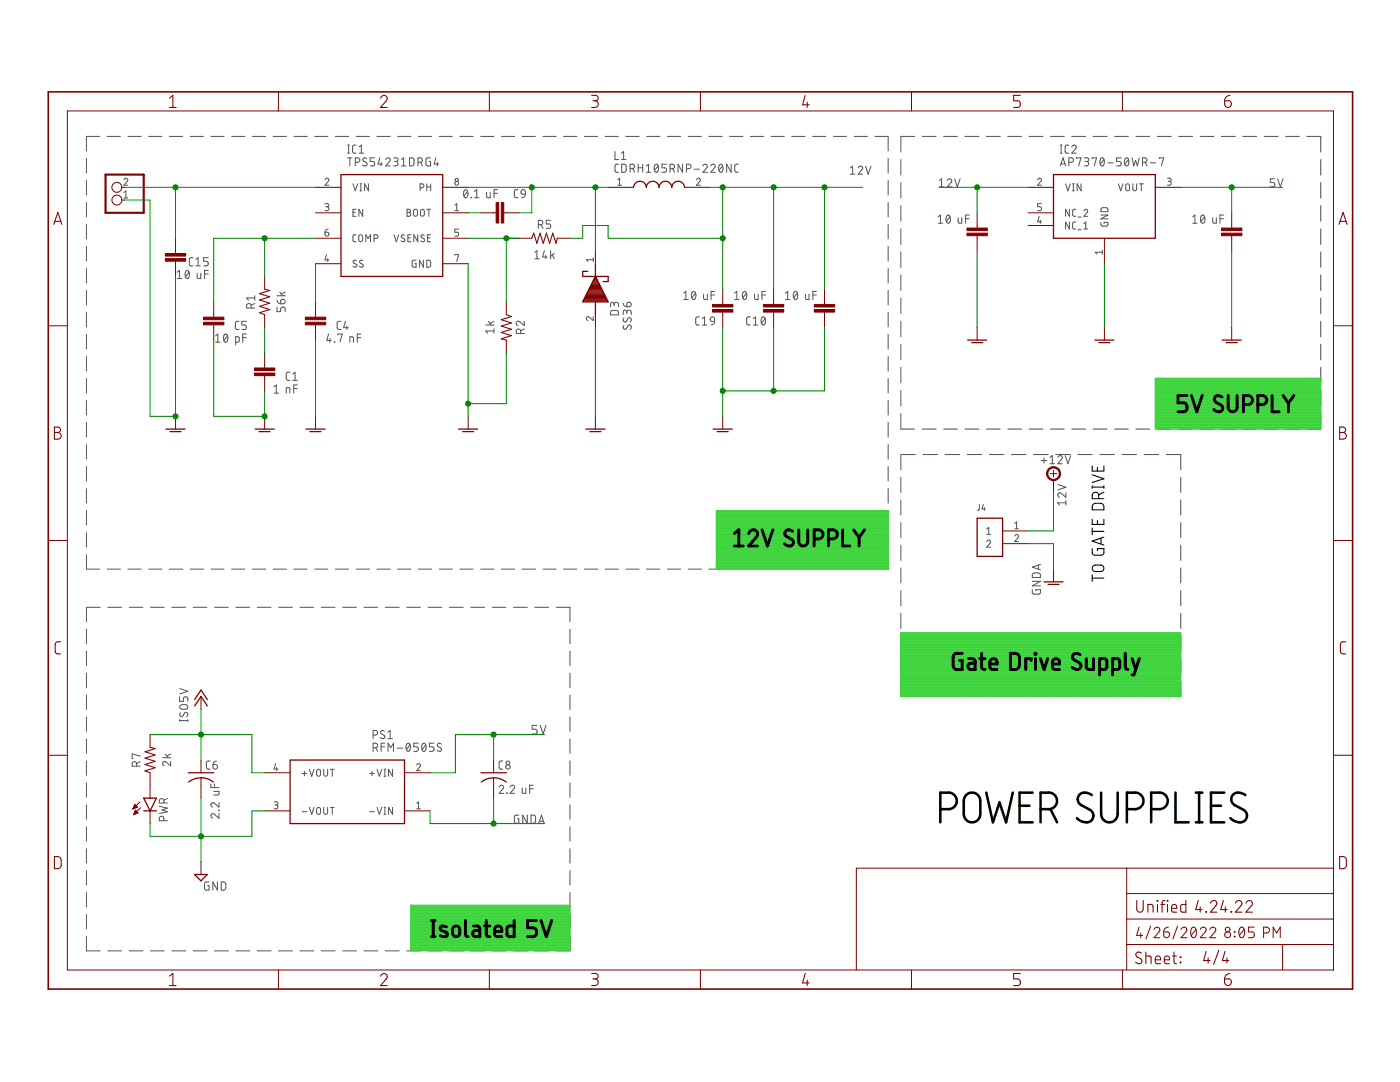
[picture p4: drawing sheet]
<svg xmlns="http://www.w3.org/2000/svg" width="279mm" height="216mm" viewBox="0 0 279 216" stroke-linecap="round" stroke-linejoin="round" font-family="sans-serif">
<g fill="none" stroke="#505050" stroke-width=".2">
<path d="M17.3 31.6v2.9M17.3 36v2.9M19.9 27.2h-2.6v2.9M21.4 27.2h2.6M24.7 35.9a.38 .38 0 0 1 .6-.3 .38 .38 0 0 1 .1 .6l-.7 .8h.8M24.7 38.4l.4-.3v1.4M24.7 39.5h.8M25.5 27.2h2.7M29.7 27.2h2.6M33.8 27.2h2.6M38 27.2h2.6M42.1 27.2h2.6"/>
<path d="M46.2 27.2h2.7M50.4 27.2h2.6M54.5 27.2h2.6M58.7 27.2h2.6M62.8 27.2h2.6M64.9 35.9a.39 .39 0 0 1 .5-.3 .39 .39 0 0 1 .1 .6l-.6 .8h.7M66.9 27.2h2.7M69.4 31.5h.9M69.4 30.6h.3M69.4 29h.3M69.6 29v1.6M69.8 31.5v1.6"/>
<path d="M70.4 36.7l.5 1.4 .5-1.4M70.9 32.4h.5a.44 .44 0 0 0 .4-.5 .44 .44 0 0 0-.4-.4h-.5v1.6M71.1 29h-.5l-.2 .3v1.1l.2 .1 .5 .1M71.1 27.2h2.6M71.7 30.6h.9M71.7 29.3l.4-.3v1.6M71.8 38.1h.4M71.8 36.7h.4M72 36.7v1.4M73.2 31.6a.41 .41 0 0 0-.6 0 .41 .41 0 0 0 0 .6l.5 .2a.42 .42 0 0 1 0 .7 .42 .42 0 0 1-.6-.1l-.2-.1M73.5 36.7v1.4l-.8-1.4v1.4M74.8 31.5h-.9v.7h.5a.45 .45 0 0 1 .4 .5 .45 .45 0 0 1-.4 .4h-.5"/>
<path d="M75.2 27.2h2.7M75.8 31.5l-.4 1.2h.9M76.1 32.4v.7M77 31.9a.45 .45 0 0 1 .6-.4 .45 .45 0 0 1 .2 .7l-.8 .9h.9M78.5 31.5h.6a.36 .36 0 0 1 .4 .4 .36 .36 0 0 1-.4 .3h-.4M79 32.2a.44 .44 0 0 1 .5 .5 .44 .44 0 0 1-.5 .4h-.5M79.4 27.2h2.6M80.1 33.1h.9M80.1 31.9l.5-.4v1.6M81.7 31.5h.7l.2 .3v.9l-.2 .4h-.7zM83.4 32.4h.5a.44 .44 0 0 0 .4-.5 .44 .44 0 0 0-.4-.4h-.5v1.6M83.5 27.2h2.6"/>
<path d="M83.8 37.5h.4a.39 .39 0 0 0 .4-.4 .39 .39 0 0 0-.4-.4h-.4v1.4M83.9 32.4l.4 .7M85.2 36.7v1.4M85.2 37.3h.8M85.9 31.5h-.7l-.2 .2v1l.2 .4h.7v-.9h-.3M86 36.7v1.4M87 31.5l-.4 1.2h.9M87.3 32.4v.7M87.7 27.2h2.6M91.8 27.2h2.6M92.7 38l.2-.2a.93 .93 0 0 1 0 1.7 1.02 1.02 0 0 1-.2-1.5zM93.3 38.2l-.7 .9"/>
<path d="M94 39.4l.1 .1zM94.7 39.5h.9M94.7 38.2l.4-.4v1.7M95.9 27.2h2.7M97.1 38.4v.9l.3 .2h.4v-1.1M98.6 38.6h.7M99.3 37.8h-.7v1.7M100.1 27.2h2.6M103.4 37.8l-.5 .1-.2 .3v1l.2 .2 .5 .1M104.1 38l.3-.2 .3 .2 .2 .7-.8-.1-.1-.3zM104.2 27.2h2.6M104.9 38.7l-.3 .6-.5 .2"/>
<path d="M108.4 27.2h2.6M112.5 27.2h2.6M116.6 27.2h2.7M120.8 27.2h2.6M122.7 30.2v1.6h.7M123.3 37h.8M123.3 35.9l.4-.3v1.4M123.4 32.8h-.5l-.2 .3v1.1l.2 .2h.5M124 31.8h.9M124 30.6l.5-.4v1.6M124.1 32.8h.6l.2 .2v1.1l-.2 .3h-.6zM124.9 27.2h2.7"/>
<path d="M125.8 33.7h.4a.44 .44 0 0 0 .5-.5 .44 .44 0 0 0-.5-.4h-.4v1.6M126.3 33.7l.4 .7M127.4 32.8v1.6M127.4 33.5h.9M128.3 32.8v1.6M129 34.4h.9M129 33.1l.4-.3v1.6M129.1 27.2h2.6M130.7 32.9l.3-.1a.93 .93 0 0 1 0 1.6 1.02 1.02 0 0 1-.3-1.5zM131.3 33.1l-.7 .9M133 32.8h-.9v.7h.5a.45 .45 0 0 1 .4 .4 .45 .45 0 0 1-.4 .5h-.5M133.2 27.2h2.6"/>
<path d="M133.7 33.7h.5a.44 .44 0 0 0 .4-.5 .44 .44 0 0 0-.4-.4h-.5v1.6M134.3 33.7l.3 .7M136.2 32.8v1.6l-.9-1.6v1.6M137 33.7h.5a.44 .44 0 0 0 .4-.5 .44 .44 0 0 0-.4-.4h-.5v1.6M137.3 27.2h2.7M138.5 33.8h1.1M139 35.9a.38 .38 0 0 1 .5-.3 .38 .38 0 0 1 .2 .6l-.7 .8h.8M140.3 33.1a.45 .45 0 0 1 .6-.3 .45 .45 0 0 1 .2 .7l-.8 .9h.9M141.5 27.2h2.6M141.8 33.1a.44 .44 0 0 1 .7-.3 .44 .44 0 0 1 .1 .7l-.8 .9h.9M143.6 32.9l.2-.1a.93 .93 0 0 1 0 1.6 1.02 1.02 0 0 1-.2-1.5zM144.2 33.1l-.7 .9"/>
<path d="M145.6 27.2h2.7M145.9 32.8v1.6l-.9-1.6v1.6M147.3 32.8h-.4l-.3 .3 .1 1.1 .2 .2h.4M149.8 27.2h2.6M153.9 27.2h2.6M158 27.2h2.7M162.2 27.2h2.6M166.3 27.2h2.7M169.7 33.5l.5-.4v1.7M169.7 34.8h.9M170.5 27.2h2.6M171.3 33.5a.44 .44 0 0 1 .6-.3 .44 .44 0 0 1 .1 .7l-.7 .9h.9"/>
<path d="M172.7 33.1l.6 1.7 .5-1.7M174.6 27.2h2.6v2.9M177.2 31.6v2.9M177.2 36v2.9M179.8 31.8v3.1M179.8 36.4v3.1M182.5 27.2h-2.7v3.1M184 27.2h2.8M187.5 37.3h.9M187.5 36l.4-.3v1.6M188.3 27.2h2.8M189 36a.44 .44 0 0 1 .7-.3 .44 .44 0 0 1 .1 .7l-.8 .9h.9"/>
<path d="M190.5 35.7l.6 1.6 .5-1.6M192.6 27.2h2.7M196.8 27.2h2.8M201.1 27.2h2.8M205.4 27.2h2.7M207.1 35.9a.38 .38 0 0 1 .5-.3 .38 .38 0 0 1 .1 .6l-.6 .8h.8M209.6 27.2h2.8M211.6 33.1l.6-1.6 .5 1.6M211.6 30.6h.4M211.6 29h.4M211.7 32.7h.9M211.8 29v1.6"/>
<path d="M212.7 36.7l.4 1.4 .5-1.4M213.3 29h-.5l-.2 .3v1.1l.2 .1 .5 .1M213.3 32.4h.5a.44 .44 0 0 0 .4-.5 .44 .44 0 0 0-.4-.4h-.5v1.6M213.9 29.3a.44 .44 0 0 1 .6-.3 .44 .44 0 0 1 .2 .7l-.8 .9h.9M213.9 27.2h2.8M214.1 38.1h.3M214.1 36.7h.3M214.2 36.7v1.4M214.8 31.7v-.2h.9l-.4 1.6M215.8 36.7v1.4l-.8-1.4v1.4M216.4 31.5h.5a.36 .36 0 0 1 .4 .4 .36 .36 0 0 1-.4 .3h-.3M216.8 32.2a.44 .44 0 0 1 .5 .5 .44 .44 0 0 1-.5 .4h-.4"/>
<path d="M218 31.7v-.2h.8l-.4 1.6M218.2 27.2h2.7M219.7 31.6l.3-.1a.95 .95 0 0 1 0 1.6 1 1 0 0 1-.3-1.5zM220.3 31.9l-.7 .8M221.1 32.5h1.1M222.4 27.2h2.8M223.2 36.7l.5 1.4 .4-1.4M223.8 31.5h-1v.7h.6a.45 .45 0 0 1 .4 .5 .45 .45 0 0 1-.4 .4h-.6M224.6 31.6l.3-.1a.95 .95 0 0 1 0 1.6 1 1 0 0 1-.3-1.5zM224.8 36.8l.2-.1 .3 .1 .1 .9a.38 .38 0 0 1-.4 .4 .38 .38 0 0 1-.3-.4zM225.2 31.9l-.7 .8M225.9 31.5l.4 1.6 .3-1.1 .4 1.1 .4-1.6"/>
<path d="M226.1 36.7v1a.38 .38 0 0 0 .4 .4 .38 .38 0 0 0 .3-.4v-1M226.7 27.2h2.8M227.4 36.7h.8M227.8 36.7v1.4M228 32.4h.5a.44 .44 0 0 0 .4-.5 .44 .44 0 0 0-.4-.4h-.5v1.6M228.6 32.4l.3 .7M229.6 32.5h1.1M231 27.2h2.7M231.3 31.7v-.2h.9l-.4 1.6M233 35.6h.6l.1 .2-.1 .4h-.5M233.4 36.2a.39 .39 0 0 1 .3 .4 .39 .39 0 0 1-.3 .4h-.4M235.2 27.2h2.8"/>
<path d="M239.5 27.2h2.8M243.8 27.2h2.7M248 27.2h2.8M252.3 27.2h2.8M254.4 35.7h-.9v.7h.5a.45 .45 0 0 1 .4 .5 .45 .45 0 0 1-.4 .4h-.5M255 35.7l.5 1.6 .6-1.6M256.6 27.2h2.7M260.8 27.2h2.8v3.1M263.6 31.8v3.1M263.6 36.4v3.1M17.3 40.4v2.9M17.3 44.8v2.9"/>
<path d="M17.3 49.2v2.9M17.3 53.6v2.9M17.3 58v2.9M35.3 54.3l.5-.3v1.6M35.3 55.6h1M37.1 54.1l.3-.1a.97 .97 0 0 1 0 1.6 1.02 1.02 0 0 1-.3-1.5zM37.7 54.3l-.7 .9M38.5 51.4l-.5 .1-.2 .3v1l.2 .2h.5M39.1 53h.9M39.1 51.8l.4-.4v1.6M39.3 54.5l.1 .9 .2 .2h.5v-1.1M40.8 54.7h.8"/>
<path d="M41.6 51.4h-1v.7h.6a.47 .47 0 0 1 .4 .5 .47 .47 0 0 1-.4 .4h-.6M41.6 54h-.8v1.6M50.8 59.5h-1.6l.4 .4M50.8 59v.9M55.3 59.9v.2a.66 .66 0 0 0 .7 .5M55.3 59h1.6M55.8 58.3l.6 .7M56.1 59.8a.47 .47 0 0 1 .8 .2 .47 .47 0 0 1-.4 .6h-.5zM56.9 58.3l-.7 .4M64.9 40.6l.6 .1 .1 .2-.1 .3-.5 .1M64.9 46.3h.4a.4 .4 0 0 1 .3 .5 .4 .4 0 0 1-.4 .3 .4 .4 0 0 1-.3-.4zM65.2 50.8l-.3 1.1h.7"/>
<path d="M65.3 41.3a.39 .39 0 0 1 .3 .3 .39 .39 0 0 1-.3 .4h-.4M65.4 51.6v.6M65.5 45.7l-.5 .3-.1 .3M70.4 42.4h.5M71.1 46.8l-.5 .1-.2 .2 .1 .9 .1 .2h.5M71.1 41.8h-.7v1.4h.7M71.1 52l-.4-.1-.2 .3v.2l.6 .3a.38 .38 0 0 1-.1 .6 .38 .38 0 0 1-.6-.2M71.7 46.9l.3-.1 .2 .1 .2 .9a.39 .39 0 0 1-.4 .4 .39 .39 0 0 1-.4-.4zM72.4 41.8v1.4l-.8-1.4v1.4M72.4 52a.35 .35 0 0 0-.5 0 .35 .35 0 0 0 0 .5l.4 .2a.39 .39 0 0 1 0 .6 .39 .39 0 0 1-.6-.2M73 48.2v-1.4l.5 .8 .4-.8v1.4M74.7 47.6h.4a.38 .38 0 0 0 .3-.4 .38 .38 0 0 0-.3-.4h-.4v1.4"/>
<path d="M78.6 46.8l.5 1.4 .5-1.4M80.7 46.9h-.4l-.2 .2 .1 .2 .5 .3a.39 .39 0 0 1-.1 .7 .39 .39 0 0 1-.6-.3M81.2 41.8l.7 .1v.4l-.3 .1a.39 .39 0 0 1 .4 .4 .39 .39 0 0 1-.4 .4h-.4zM81.2 42.4h.4M81.4 47.5h.5M82 46.8h-.6v1.4h.6M82.7 41.9l.2-.1 .3 .1 .1 .9a.39 .39 0 0 1-.4 .4 .39 .39 0 0 1-.4-.4zM83 51.9h-.6l-.1 .2v.9l.1 .3h.6v-.8h-.2M83.4 46.8v1.4l-.8-1.4v1.4M84 41.9l.3-.1 .3 .1 .1 .9a.39 .39 0 0 1-.4 .4 .39 .39 0 0 1-.4-.4zM84.5 51.9v1.4l-.8-1.4v1.4M84.7 46.9h-.5l-.2 .2 .1 .2 .5 .3a.38 .38 0 0 1-.1 .7 .38 .38 0 0 1-.5-.3"/>
<path d="M85.2 51.9h.5l.2 .3v.9l-.2 .2h-.5zM85.2 41.8h.8M85.3 47.5h.5M85.6 41.8v1.4M86 46.8h-.7v1.4h.7M90.8 41l.3-.4v1.4M90.8 42h.7M90.8 50.9v-.1h.7l-.4 1.4M91.5 45.7h-.7v.6h.4a.4 .4 0 0 1 .3 .4 .4 .4 0 0 1-.3 .4h-.4M106.7 50.4l.5-.4v1.6M106.7 51.6h.9M107.4 44.9h.5a.44 .44 0 0 0 .5-.5 .44 .44 0 0 0-.5-.4h-.5v1.6"/>
<path d="M108 44.9l.4 .7M108.6 50l-.3 1.3h.9M108.9 50.9v.7M109.9 44h-.9v.7h.5a.45 .45 0 0 1 .4 .4 .45 .45 0 0 1-.4 .5h-.5M109.9 50v1.6M110.2 50.9l.4 .7M110.6 50.6l-.7 .5M118.4 51.8h-1.4l.3 .4M118.4 51.4v.8M136.4 58.5l.5-.4v1.7M136.4 59.8h.9M138.2 58.3l.3-.2a.97 .97 0 0 1 0 1.7 1.02 1.02 0 0 1-.3-1.5z"/>
<path d="M138.8 58.5l-.7 .9M140.4 58.7v.9l.3 .2h.5v-1.1M141.9 58.9h.7M142.6 58.1h-.7v1.7M146.6 59.8h.9M146.6 58.5l.4-.4v1.7M148.4 58.3l.2-.2a.97 .97 0 0 1 0 1.7 1.02 1.02 0 0 1-.2-1.5zM149 58.5l-.7 .9M150.6 58.7v.9l.3 .2h.4v-1.1M152.1 58.9h.7M152.8 58.1h-.7v1.7M156.7 59.8h.9"/>
<path d="M156.7 58.5l.5-.4v1.7M158.5 58.3l.3-.2a.97 .97 0 0 1 0 1.7 1.02 1.02 0 0 1-.3-1.5zM159.1 58.5l-.7 .9M160.7 58.7l.1 .9 .2 .2h.5v-1.1M162.2 58.9h.7M162.9 58.1h-.7v1.7M177.2 40.4v2.9M177.2 44.8v2.9M177.2 49.2v2.9M177.2 53.6v2.9M177.2 58v2.9M179.8 41v3.2"/>
<path d="M179.8 45.7v3.1M179.8 50.3v3.1M179.8 54.9v3.1M179.8 59.5v3.1M187.2 43.3l.5-.4v1.6M187.2 44.5h.9M189 43l.2-.1a.95 .95 0 0 1 0 1.6 1.02 1.02 0 0 1-.2-1.5zM189.6 43.3l-.7 .9M191.2 43.5v.9l.3 .1h.4v-1M192.7 43.6h.7M193.4 42.9h-.7v1.6M207.4 43.2l-.3 1.1h.8"/>
<path d="M207.6 44v.6M207.9 40.6h-.8v.7h.4a.4 .4 0 0 1 .4 .3 .4 .4 0 0 1-.4 .4h-.4M213.4 41.8v1.4l-.7-1.4v1.4M213.4 44.3v1.4l-.7-1.4v1.4M214.7 44.3h-.5l-.1 .3v.9l.1 .2h.5M214.7 41.8h-.5l-.1 .3v.9l.1 .1 .5 .1M215.2 45.8h.6M215.2 43.3h.6M216.3 42.1a.38 .38 0 0 1 .5-.3 .38 .38 0 0 1 .2 .6l-.7 .8h.8M216.3 45.7h.8M216.3 44.6l.4-.3v1.4M219.7 44.4v.5l.2 .2h.9l.3-.2v-.5h-.8v.2"/>
<path d="M219.7 42.9h1.4l-1.4 .8h1.4M219.8 41.6l1.1-.1 .2 .2v.5h-1.4zM220 50.3h-1.4l.3 .4M220 49.9v.8M238 44.5h.9M238 43.3l.5-.4v1.6M239.8 43l.2-.1a.97 .97 0 0 1 0 1.6 1 1 0 0 1-.2-1.5zM240.4 43.3l-.7 .9M242 43.5v.9l.3 .1h.4v-1M243.5 43.6h.7M244.2 42.9h-.7v1.6M263.6 41v3.2"/>
<path d="M263.6 45.7v3.1M263.6 50.3v3.1M263.6 54.9v3.1M263.6 59.5v3.1M17.3 62.4v2.9M17.3 66.7v2.9M17.3 71.1v2.9M17.3 75.5v2.9M17.3 79.9v2.9M43 68.3h.9M43 67l.5-.3v1.6M44.8 66.8l.2-.1a.97 .97 0 0 1 0 1.6 1.02 1.02 0 0 1-.2-1.5z"/>
<path d="M45.4 67l-.7 .9M47 68.3h.6l.1-.2-.1-.9h-.6v1.6M47.7 64.1l-.5 .1-.2 .3v1l.2 .2h.5M48.5 67.4h.7M49.2 64.1h-.9v.7h.5a.46 .46 0 0 1 .4 .5 .46 .46 0 0 1-.4 .4h-.5M49.2 66.7h-.7v1.6M50.1 61.5v-.5a.46 .46 0 0 0-.4-.4 .46 .46 0 0 0-.5 .4v.5h1.6M50.8 60.6l-.7 .3M54.7 77.2l.4-.4v1.6M54.7 78.4h.9M55.3 61.3v.9h.7v-.6a.46 .46 0 0 1 .5-.3 .46 .46 0 0 1 .4 .3v.6M57.1 78.4v-1l.7 .1v.9"/>
<path d="M57.8 74.3h-.5l-.2 .3v1.1l.2 .2h.5M58.4 75.9h.9M58.4 74.6l.5-.3v1.6M58.6 77.5h.7M59.3 76.8h-.7v1.6M65.6 66.7l-.4 1.2h.9M65.8 67.6v.7M66.7 68.2l.1 .1zM67.4 66.8v-.1h.9l-.5 1.6M68 64.1l-.5 .1-.2 .3v1l.2 .2h.5M68.9 64.1l-.3 1.3h.9M69.2 65v.7"/>
<path d="M69.8 68.3v-1.1l.7 .1v1M71.3 67.4h.7M72 66.7h-.7v1.6M96.9 64.9h1.7M97.5 64.1l.5 .8M98.6 65.6v.9M98.6 66h-1.7l.4 .5M98.6 64.1l-.8 .5M103.9 66.5v-.4a.44 .44 0 0 0-.4-.5 .44 .44 0 0 0-.5 .5v.4h1.6M104.6 64.1v.9l-.9-.8a.44 .44 0 0 0-.7 .1 .44 .44 0 0 0 .4 .7M104.6 65.6l-.7 .4M118.4 63.2v.8l-.8-.7a.38 .38 0 0 0-.6 .1 .38 .38 0 0 0 .3 .6"/>
<path d="M122 62.1l1.2-.1 .2 .2v.6h-1.6zM122.6 60.8a.44 .44 0 0 1 .4-.5 .44 .44 0 0 1 .4 .5v.4M122.6 61v-.3a.36 .36 0 0 0-.4-.4 .36 .36 0 0 0-.4 .4v.5M124.4 60.5l.1 .4 .6 .3M124.5 64.9a.41 .41 0 0 0-.1 .6 .41 .41 0 0 0 .6 .1l.3-.6a.38 .38 0 0 1 .5-.1 .38 .38 0 0 1 .2 .5l-.2 .3M124.5 63.5a.41 .41 0 0 0-.1 .5 .41 .41 0 0 0 .6 .2l.3-.6a.42 .42 0 0 1 .6-.1 .42 .42 0 0 1 0 .6l-.1 .2M125.1 62.3a.44 .44 0 0 1 .4-.4 .44 .44 0 0 1 .5 .4v.5M125.1 62.6v-.4a.36 .36 0 0 0-.4-.3 .36 .36 0 0 0-.3 .3v.6M125.2 60.4a.46 .46 0 0 1 .7 .2 .46 .46 0 0 1-.4 .6h-.4zM139.6 63.2l-.6 .1-.1 .3v1l.2 .2 .5 .1M140.2 64.9h.9M140.2 63.6l.4-.4v1.7"/>
<path d="M141.9 63.4l.3-.2 .3 .2 .1 .7-.8-.1-.1-.3zM142.6 64.1l-.1 .5-.6 .3M149.7 63.2l-.6 .1-.1 .3v1l.2 .2 .5 .1M150.3 64.9h.9M150.3 63.6l.5-.4v1.7M152.1 63.3l.2-.1a.97 .97 0 0 1 0 1.7 1.02 1.02 0 0 1-.2-1.6zM152.7 63.6l-.7 .9M177.2 62.4v2.9M177.2 66.7v2.9M177.2 71.1v2.9M177.2 75.5v2.9M177.2 79.9v2.9"/>
<path d="M179.8 64.1v3.1M179.8 68.7v3.1M179.8 73.3v3.1M179.8 77.9v3.1M263.6 64.1v3.1M263.6 68.7v3.1M263.6 73.3v3.1M263.6 77.9v3.1M17.3 84.3v2.9M17.3 88.7v2.9M17.3 93.1v2.9M17.3 97.5v2.9"/>
<path d="M177.2 84.3v2.9M177.2 88.7v2.9M177.2 93.1v2.9M177.2 97.5v2.9M179.8 82.5v3.1h2.7M179.8 95.2v3.1M179.8 99.8v3M182.7 90.7h-2.9v3M184 85.6h2.8M184.2 90.7h2.9M188.3 85.6h2.8M188.6 90.7h2.9"/>
<path d="M192.6 85.6h2.7M193 90.7h2.9M196.8 85.6h2.8M197.4 90.7h2.9M201.1 85.6h2.8M201.8 90.7h3M205.4 85.6h2.7M206.3 90.7h2.9M207.8 91.9h1.1M208.3 91.4v1M209.5 91.3l.5-.4v1.6M209.5 92.5h1"/>
<path d="M209.6 85.6h2.8M210.7 90.7h2.9M211.1 96.7l1.6 .5-1.6 .5M211.1 91.3a.44 .44 0 0 1 .6-.4 .44 .44 0 0 1 .2 .7l-.8 .9h.9M212.6 90.9l.5 1.6 .6-1.6M212.7 98.3v.9l-.9-.8a.45 .45 0 0 0-.7 .2 .45 .45 0 0 0 .4 .6M212.7 99.9v.9M213.9 85.6h2.8M215.1 90.7h2.9M218.2 85.6h2.7M219.5 90.7h2.9M222.4 85.6h2.8"/>
<path d="M223.9 90.7h2.9M226.7 85.6h2.8M228.3 90.7h2.9M231 85.6h2.7M232.7 90.7h2.9v3M235.2 85.6h2.8M235.6 95.2v3.1M235.6 99.8v3M239.5 85.6h2.8M243.8 85.6h2.7M248 85.6h2.8M252.3 85.6h2.8"/>
<path d="M256.6 85.6h2.7M263.6 82.5v3.1h-2.8M17.3 101.9v2.9M17.3 106.3v2.9M17.3 110.7v2.9h2.6M21.4 113.6h2.6M25.5 113.6h2.7M29.7 113.6h2.6M33.8 113.6h2.6M38 113.6h2.6M42.1 113.6h2.6M46.2 113.6h2.7"/>
<path d="M50.4 113.6h2.6M54.5 113.6h2.6M58.7 113.6h2.6M62.8 113.6h2.6M66.9 113.6h2.7M71.1 113.6h2.6M75.2 113.6h2.7M79.4 113.6h2.6M83.5 113.6h2.6M87.7 113.6h2.6M91.8 113.6h2.6M95.9 113.6h2.7"/>
<path d="M100.1 113.6h2.6M104.2 113.6h2.6M108.4 113.6h2.6M112.5 113.6h2.6M116.6 113.6h2.7M120.8 113.6h2.6M124.9 113.6h2.7M129.1 113.6h2.6M133.2 113.6h2.6M137.3 113.6h2.7M141.5 113.6h2.6M145.6 113.6h2.7"/>
<path d="M149.8 113.6h2.6M153.9 113.6h2.6M158 113.6h2.7M162.2 113.6h2.6M166.3 113.6h2.7M170.5 113.6h2.6M177.2 110.7v2.9h-2.6M177.2 101.9v2.9M177.2 106.3v2.9M179.8 104.3v3M179.8 108.8v3M179.8 113.3v3"/>
<path d="M179.8 117.8v3.1M195.5 100.7l-.1 1-.3 .1M196.2 100.7l-.2 .9h.6M196.4 101.3v.5M196.9 108.1a.39 .39 0 0 1 .6-.3 .39 .39 0 0 1 .1 .6l-.7 .8h.8M196.9 105.6l.4-.4v1.4M196.9 106.6h.8M202.5 107a.38 .38 0 0 1 .5-.3 .38 .38 0 0 1 .2 .6l-.7 .8h.8M202.5 104.4l.4-.3v1.4M202.5 105.5h.8M206 117.7v.6l.2 .2 1.1 .1 .3-.3v-.6h-.9v.2M206 116h1.6l-1.6 .9h1.6"/>
<path d="M206.1 114.4l.4-.1 .9 .1 .2 .2v.6h-1.6zM207.2 112.8v.8M207.6 112.6l-1.6 .6 1.6 .5M212.7 100.3h-1.6l.4 .5M235.6 104.3v3M235.6 108.8v3M235.6 113.3v3M235.6 117.8v3.1M17.3 125.6v2.8M17.3 129.9v2.9M17.3 134.3v2.9M17.3 138.7v2.9"/>
<path d="M20 121.2h-2.7v2.9M21.5 121.2h2.8M25.8 121.2h2.7M30 121.2h2.8M34.3 121.2h2.8M35.9 139v1h.7v-.6a.45 .45 0 0 1 .4-.4 .45 .45 0 0 1 .5 .4v.6M35.9 137.4l1.6 .5-1.6 .6M38.5 121.2h2.8M42.8 121.2h2.8M47.1 121.2h2.7M51.3 121.2h2.8M55.6 121.2h2.8"/>
<path d="M59.9 121.2h2.7M64.1 121.2h2.8M68.4 121.2h2.7M72.6 121.2h2.8M76.9 121.2h2.8M81.2 121.2h2.7M85.4 121.2h2.8M89.7 121.2h2.8M93.9 121.2h2.8M98.2 121.2h2.8M102.5 121.2h2.7M106.7 121.2h2.8"/>
<path d="M111 121.2h2.7v2.9M113.7 125.6v2.8M113.7 129.9v2.9M113.7 134.3v2.9M113.7 138.7v2.9M179.8 122.4v3M179.8 126.9v3M179.8 131.4v3M179.8 135.9v3.1h2.9M184.2 139h2.9M188.6 139h2.9M193 139h2.9"/>
<path d="M197.4 139h2.9M201.8 139h3M206.3 139h2.9M210.7 139h2.9M215.1 139h2.9M219.5 139h2.9M223.9 139h2.9M228.3 139h2.9M235.6 135.9v3.1h-2.9M235.6 122.4v3M235.6 126.9v3M235.6 131.4v3"/>
<path d="M17.3 143.1v2.8M17.3 147.4v2.9M17.3 151.8v2.9M17.3 156.2v2.9M27.3 152.9v-.5a.44 .44 0 0 0-.5-.4 .44 .44 0 0 0-.4 .4v.5h1.6M28 150.9l-1.6-.5v.9h.1M28 152l-.7 .3M32.4 151.2h1.7M33 150.5l.5 .7M33.4 159.3l-.7 .4M34.1 151.9v.9l-.9-.7a.45 .45 0 0 0-.7 .1 .45 .45 0 0 0 .3 .6M34.1 150.5l-.8 .4"/>
<path d="M35.9 143.8h1.6M35.9 143.6v.4M36 142.2a.41 .41 0 0 0-.1 .6 .41 .41 0 0 0 .6 .1l.3-.6a.44 .44 0 0 1 .7 .1 .44 .44 0 0 1-.2 .6M36 140.7l1-.1a.46 .46 0 0 1 .5 .5 .46 .46 0 0 1-.5 .4l-1-.1-.1-.3zM37.5 143.6v.4M41.9 151.8l-.5 .1-.2 .3 .1 1.2 .6 .1M42.1 156.4v.8h1.6M42.5 152.6h.6a.45 .45 0 0 1 .3 .5 .45 .45 0 0 1-.5 .4 .45 .45 0 0 1-.4-.5zM42.6 157.9h1.1l-.1 .7h-1M42.8 156.4v.8M43.2 151.8l-.5 .3-.2 .5M54.7 160h.6l.2 .2-.2 .4h-.4"/>
<path d="M55 152.4l-.3 1.1h.8M55.2 153.1v.7M60.3 154.3h.9M60.7 153.9v.9M61.7 153.5l.5 1.4 .5-1.4M63.3 153.6l.3-.1 .3 .1 .1 .9a.39 .39 0 0 1-.4 .4 .39 .39 0 0 1-.4-.4zM64.6 153.5v1a.39 .39 0 0 0 .4 .4 .39 .39 0 0 0 .4-.4v-1M65.9 153.5h.8M66.3 153.5v1.4M73.8 154.3h.9M74.3 153.9v.9M74.5 149.2h.4a.46 .46 0 0 0 .5-.5 .46 .46 0 0 0-.5-.4h-.4v1.6"/>
<path d="M74.5 146.7h.4a.46 .46 0 0 0 .5-.5 .46 .46 0 0 0-.5-.4h-.4v1.6M75 149.2l.4 .7M75.2 153.5l.5 1.4 .5-1.4M76.1 149h.7M76.6 154.9h.4M76.6 153.5h.4M76.7 145.9l-.4-.1-.2 .1-.2 .2 .1 .2 .6 .4a.38 .38 0 0 1 .1 .5 .38 .38 0 0 1-.5 .2l-.3-.2M76.8 148.3h-.7v1.6M76.8 153.5v1.4M77.4 146.1l.5-.3v1.6M77.4 147.4h.9M77.4 149.9v-1.6l.6 .9 .5-.9v1.6"/>
<path d="M78.3 153.5v1.4l-.7-1.4v1.4M79.3 149.3h1M81.2 148.4l.3-.1a.97 .97 0 0 1 0 1.6 1.02 1.02 0 0 1-.3-1.5zM81.8 148.7l-.7 .9M83.1 152.7a.38 .38 0 0 1 .6-.3 .38 .38 0 0 1 .1 .6l-.7 .8h.8M83.5 148.3h-.9v.7h.5a.46 .46 0 0 1 .4 .5 .46 .46 0 0 1-.4 .4h-.5M84.3 148.4l.3-.1a.97 .97 0 0 1 0 1.6 1.02 1.02 0 0 1-.3-1.5zM85 148.7l-.8 .9M86.6 148.3h-.9v.7h.6a.46 .46 0 0 1 .3 .5 .46 .46 0 0 1-.3 .4h-.6M88 148.4l-.2-.1a.38 .38 0 0 0-.5 .2 .38 .38 0 0 0 .1 .5l.5 .2a.44 .44 0 0 1 0 .7 .44 .44 0 0 1-.7-.2M99.6 157a.44 .44 0 0 1 .6-.3 .44 .44 0 0 1 .2 .7l-.8 .9h.9M100.3 151.8l-.5 .1-.2 .3v1l.2 .3h.5"/>
<path d="M101.1 158.2l.1 .1zM101.8 157a.44 .44 0 0 1 .6-.3 .44 .44 0 0 1 .2 .7l-.8 .9h.9M104.2 157.2v.9l.3 .2h.4v-1.1M105.7 157.4h.7M106.4 156.7h-.7v1.6M107.2 144.7h-1v.8h.6a.5 .5 0 0 1 .4 .5 .5 .5 0 0 1-.4 .5h-.6M107.8 144.7l.6 1.8 .6-1.8M113.7 143.1v2.8M113.7 147.4v2.9M113.7 151.8v2.9M113.7 156.2v2.9M17.3 160.6v2.9"/>
<path d="M17.3 165v2.9M17.3 169.4v2.8M17.3 173.7v2.9M17.3 178.1v2.9M31.8 160.9l1.6 .3-1.1 .4 1.1 .4-1.6 .3M32.7 163.8v-.5a.46 .46 0 0 0-.5-.4 .46 .46 0 0 0-.4 .4v.5h1.6M32.7 160.2v-.4a.46 .46 0 0 0-.5-.5 .46 .46 0 0 0-.4 .5v.4h1.6M41.7 176h-.7l-.1 .2v1.3l.8 .1v-.9h-.3M43.4 176v1.6l-.9-1.6v1.6M43.6 161.7l.1 .1zM43.7 162.3v1l-.9-.8a.44 .44 0 0 0-.7 .1 .44 .44 0 0 0 .3 .7M43.7 160.2v.9l-.9-.8a.44 .44 0 0 0-.7 .1 .44 .44 0 0 0 .3 .7"/>
<path d="M44.2 176h.6l.2 .3 .1 .8-.3 .5h-.6zM55.1 160.6a.39 .39 0 0 1 .4 .4 .39 .39 0 0 1-.4 .4h-.4M60.3 162h.9M61.7 161.1l.5 1.4 .5-1.4M63.3 161.2l.3-.1 .3 .1 .1 .9a.39 .39 0 0 1-.4 .4 .39 .39 0 0 1-.4-.4zM64.6 161.1v1a.39 .39 0 0 0 .4 .4 .39 .39 0 0 0 .4-.4v-1M65.9 161.1h.8M66.3 161.1v1.4M73.8 162h.9M75.2 161.1l.5 1.4 .5-1.4M76.6 162.5h.4M76.6 161.1h.4"/>
<path d="M76.8 161.1v1.4M78.3 161.1v1.4l-.7-1.4v1.4M83.1 160.3l.4-.3v1.4M83.1 161.4h.8M103.5 162.6l-.6 .1-.2 .2v1l.2 .4h.6v-.9h-.2M105.2 162.6v1.7l-.9-1.7v1.7M106 162.6l.6 .1 .2 .2 .1 .9-.3 .4-.6 .1zM107.5 164.3l.6-1.7 .5 1.7M107.7 163.9h.8M113.7 160.6v2.9M113.7 165v2.9M113.7 169.4v2.8"/>
<path d="M113.7 173.7v2.9M113.7 178.1v2.9M17.3 182.5v2.9M17.3 186.9v2.8h2.7M21.5 189.7h2.8M25.8 189.7h2.7M30 189.7h2.8M34.3 189.7h2.8M38.5 189.7h2.8M42.8 189.7h2.8M47.1 189.7h2.7M51.3 189.7h2.8"/>
<path d="M55.6 189.7h2.8M59.9 189.7h2.7M64.1 189.7h2.8M68.4 189.7h2.7M72.6 189.7h2.8M76.9 189.7h2.8M81.2 189.7h2.7M85.4 189.7h2.8M89.7 189.7h2.8M93.9 189.7h2.8M98.2 189.7h2.8M102.5 189.7h2.7"/>
<path d="M106.7 189.7h2.8M113.7 182.5v2.9M113.7 186.9v2.8h-2.7"/>
<circle cx="91.1" cy="36.6" r=".39"/>
<circle cx="91.2" cy="35.9" r=".31"/>
<circle cx="101.4" cy="153" r=".45"/>
<circle cx="101.4" cy="152.2" r=".36"/>
</g>
<g fill="none" stroke="#800000" stroke-width=".2">
<path d="M55.6 18.3v3.8M97.7 18.3v3.8M139.8 18.3v3.8M181.9 18.3v3.8M224 18.3v3.8M13.4 22.1h252.7v171.4h-252.7zM24.3 39.9h.6M24.3 37.4h.6M63 37.4h5.1M88.3 37.4h5.1M121.4 37.4h5M136.6 37.4h5.1"/>
<path d="M205.2 37.4h5M230.6 37.4h5M35 47.5v3.1M35 52.1v3.1M52.8 55.2v2.5M63 42.5h5.1M63 52.6h5.1M63 47.5h5.1M88.3 42.5h5.1M88.3 52.6h5.1M88.3 47.5h5.1M96 42.5h3"/>
<path d="M100.5 42.5h3.1M103.6 47.5h2.5M111.2 47.5h2.5M118.8 50.1v2.5M144.2 57.7v3M154.4 57.7v3M164.5 57.7v3M195 42.5v3M195 47v3.1M205.2 42.5h5M205.2 45h5M220.4 47.5v5.1"/>
<path d="M245.8 42.5v3M245.8 47v3.1M9.6 65h3.8M42.7 60.2v3.1M42.7 64.8v3.1M52.8 62.8v2.5M52.8 70.4v3M52.8 75v3M63 60.2v3.1M63 64.8v3.1M101 60.2v2.6M101 67.9v2.5"/>
<path d="M118.8 62.8v2.5M144.2 62.3v3M154.4 62.3v3M164.5 62.3v3M195 65.3v2.6M220.4 65.3v2.6M245.8 65.3v2.6M266.1 65h3.8M35 83.1v2.5M52.8 83.1v2.5M63 83.1v2.5M93.4 83.1v2.5"/>
<path d="M118.8 83.1v2.5M144.2 83.1v2.5M209.6 94.5h1.3M210.2 93.9v1.2M210.2 95.8v2.5M9.6 107.8h3.8M200.1 105.9h5.1M200.1 108.5h5.1M210.2 113.6v2.5M266.1 107.8h3.8M40.1 139v2.5M9.6 150.7h3.8"/>
<path d="M30 146.6v2.5M30 154.2v5.1M40.1 151.7v2.5M40.1 155.2v4.1M52.8 154.2h5.1M80.7 154.2h5.1M98.5 151.7v2.5M98.5 155.2v4.1M266.1 150.7h3.8M26.5 161.4h.1M26.6 161.3h.2M26.6 161.2h.5"/>
<path d="M26.7 161.1h.7M26.7 162.5h.1M26.7 160.9h.6M26.7 162.4h.4M26.8 160.8h.4M26.8 162.3h.6M26.8 160.7h.3M26.8 162.1h.7M26.9 160.6h.1M26.9 162h.5M26.9 161.9h.3M27 161.8h.1"/>
<path d="M27 161.7l.5 .5-.9 .4zM27.4 161l-.5-.5-.4 .9M27.4 161l-.9 .4M27.9 160l-1.4 1.4M28 161.2l-1.4 1.4M30 161.8v2.5M40.1 172v2.5M52.8 161.8h5.1M80.7 161.8h5.1M224.9 173.2v20.3M224.9 178.3h41.2M266.1 173.2h-95.2v20.3"/>
<path d="M55.6 193.5v3.9M97.7 193.5v3.9M139.8 193.5v3.9M181.9 193.5v3.9M224 193.5v3.9M224.9 188.5h41.2M224.9 183.4h41.2M227.3 185l-.5 1.6h1.2M227.7 186.2v.9M229.6 184.8l-.9 2.5M230.3 185.5a.58 .58 0 0 1 .8-.5 .58 .58 0 0 1 .2 .9l-1 1.2h1.2M232.2 185.9h.7a.59 .59 0 0 1 .5 .7 .59 .59 0 0 1-.6 .5 .59 .59 0 0 1-.6-.6z"/>
<path d="M233.2 185l-.7 .3-.3 .6M235 184.8l-.9 2.5M235.7 185.5a.58 .58 0 0 1 .8-.5 .58 .58 0 0 1 .2 .9l-1 1.2h1.2M237.9 185.1l.1-.1a.86 .86 0 0 1 .8 1.3 .6 .6 0 0 1-.6 .8 .6 .6 0 0 1-.6-.8v-.5zM238.7 185.5l-1 1.1M239.5 185.5a.58 .58 0 0 1 .9-.5 .58 .58 0 0 1 .1 .9l-1 1.2h1.2M241.5 185.5a.58 .58 0 0 1 .8-.5 .58 .58 0 0 1 .2 .9l-1 1.2h1.1M246.3 185.9l.2 .1zM246.3 186.8l.2 .1zM247.5 185.1l.1-.1a.86 .86 0 0 1 .8 1.3 .6 .6 0 0 1-.6 .8 .6 .6 0 0 1-.6-.8v-.5zM248.3 185.5l-.9 1.1M250.3 185h-1.1v.9h.7a.59 .59 0 0 1 .4 .6 .59 .59 0 0 1-.4 .6h-.7"/>
<path d="M252.2 186.2h.6a.59 .59 0 0 0 .6-.6 .59 .59 0 0 0-.6-.6h-.6v2.1M254.1 187.1v-2.1l.7 1.2 .7-1.2v2.1M256 188.5v5"/>
<circle cx="23.3" cy="39.9" r=".99"/>
<circle cx="23.3" cy="37.4" r=".99"/>
<circle cx="245" cy="186.5" r=".58"/>
<circle cx="245" cy="185.5" r=".47"/>
</g>
<g fill="#800000" stroke="#800000" stroke-width=".2">
<path d="M33 50.6h4.1v.5h-4.1z"/>
<path d="M33 51.6h4.1v.5h-4.1z"/>
<path d="M142.2 60.7h4.1v.6h-4.1z"/>
<path d="M142.2 61.8h4.1v.5h-4.1z"/>
<path d="M50.8 73.4h4v.5h-4z"/>
<path d="M50.8 74.4h4v.6h-4z"/>
<path d="M60.9 63.3h4.1v.5h-4.1z"/>
<path d="M60.9 64.3h4.1v.5h-4.1z"/>
<path d="M40.6 63.3h4.1v.5h-4.1z"/>
<path d="M40.6 64.3h4.1v.5h-4.1z"/>
<path d="M99 40.4h.5v4.1h-.5z"/>
<path d="M100 40.4h.5v4.1h-.5z"/>
<path d="M152.4 60.7h4v.6h-4z"/>
<path d="M152.4 61.8h4v.5h-4z"/>
<path d="M162.5 60.7h4.1v.6h-4.1z"/>
<path d="M162.5 61.8h4.1v.5h-4.1z"/>
<path d="M193 45.5h4v.5h-4z"/>
<path d="M193 46.5h4v.5h-4z"/>
<path d="M243.8 45.5h4v.5h-4z"/>
<path d="M243.8 46.5h4v.5h-4z"/>
</g>
<path d="M21.1 34.8h7.6v7.7h-7.6z" fill="none" stroke="#800000" stroke-width=".42"/>
<g fill="none" stroke="#800000" stroke-width=".25">
<path d="M68.1 34.8h20.2v20.4h-20.2zM126.4 37.4a1.27 1.27 0 0 1 1.3-1.2 1.27 1.27 0 0 1 1.3 1.2 1.27 1.27 0 0 1 1.3-1.2 1.27 1.27 0 0 1 1.2 1.2 1.27 1.27 0 0 1 1.3-1.2 1.27 1.27 0 0 1 1.3 1.2 1.27 1.27 0 0 1 1.2-1.2 1.27 1.27 0 0 1 1.3 1.2M210.2 34.8h20.4v12.7h-20.4zM116.5 59.8h4.7M116.6 59.6h4.5M116.7 59.4h4.2M116.8 59.2h4M116.9 58.9h3.8M117.1 58.7h3.5M117.2 58.5h3.3M117.3 58.3h3.1M117.3 54.1h-1v1.1h5.1v1h-1"/>
<path d="M117.4 58h2.9M117.5 57.8h2.7M117.6 57.6h2.5M117.7 57.4h2.3M117.8 57.1h2M117.9 56.9h1.8M118 56.7h1.6M118.2 56.5h1.3M118.3 56.3h1.1M118.4 56h.9M118.5 55.8h.7M118.6 55.6h.5"/>
<path d="M118.7 55.4h.2M118.8 52.6v2.6M118.8 55.2l2.6 5h-5.1zM118.8 55.2h.1M116.4 60h4.9M118.8 60.2v2.6M193.1 67.9h3.8M193.9 68.4h2.2M218.5 67.9h3.8M219.3 68.4h2.2M243.9 67.9h3.8M244.7 68.4h2.2"/>
<path d="M33.1 85.6h3.8M33.9 86.1h2.2M50.9 85.6h3.8M51.7 86.1h2.2M61.1 85.6h3.8M61.9 86.1h2.2M91.5 85.6h3.8M92.4 86.1h2.1M116.9 85.6h3.8M117.8 86.1h2.1M142.3 85.6h3.8M143.1 86.1h2.2"/>
<path d="M195 103.4h5.1v7.6h-5.1zM208.3 116.1h3.9M209.2 116.6h2.1M38.8 139.6l1.3-1.9 1.3 1.9M28.7 159.3h2.5l-1.2 2.5zM37.6 154.2h5.1M37.6 156a4 4 0 0 1 5 0M38.8 140.9l1.3-1.9 1.3 1.9M57.9 151.7h22.8v12.6h-22.8zM96 154.2h5M96.1 156a4 4 0 0 1 4.9 0M28.7 161.8h2.5"/>
<path d="M38.8 174.5h2.6l-1.3 1.3z"/>
</g>
<path d="M209.2 93.6a1.4 1.4 0 0 1 2.3 .2 1.4 1.4 0 0 1-.9 2.1 1.4 1.4 0 0 1-1.7-1.4h.2a1.15 1.15 0 0 1 1.6-1 1.15 1.15 0 0 1 .3 1.9 1.15 1.15 0 0 1-1.9-.6v-.3h-.2z" fill-rule="evenodd" fill="#800000" stroke="#800000" stroke-width=".2"/>
<g fill="none" stroke="#800000" stroke-width=".21">
<path d="M33.8 19.6l.7-.6v2.4M75.9 19.6a.66 .66 0 0 1 1-.5 .66 .66 0 0 1 .2 1l-1.2 1.3h1.4M118.1 19h.8a.54 .54 0 0 1 .5 .6 .54 .54 0 0 1-.5 .5h-.6M160.7 19l-.5 1.9h1.3M203.6 19h-1.3v1.1h.8a.68 .68 0 0 1 .5 .7 .68 .68 0 0 1-.5 .6h-.8M245.5 19l-.8 .3-.3 .8M33.8 21.4h1.4M118.7 20.1a.67 .67 0 0 1 .7 .7 .67 .67 0 0 1-.7 .6h-.6M161.1 20.4v1M244.4 20.1h.8a.68 .68 0 0 1 .5 .8 .68 .68 0 0 1-.7 .5 .68 .68 0 0 1-.6-.6zM10.7 44.8l.8-2.4 .8 2.4M10.9 44.2h1.2"/>
<path d="M52.8 57.7l1 .3-2 .6 2 .6-2 .7 2 .6-2 .6 2 .7-2 .6 1 .4M106.1 47.5l.4-1 .6 2.1 .7-2.1 .6 2.1 .7-2.1 .6 2.1 .6-2.1 .7 2.1 .2-1.1M267.2 44.8l.8-2.4 .8 2.4M267.4 44.2h1.2M101 62.8l1.1 .4-2.1 .6 2.1 .6-2.1 .7 2.1 .6-2.1 .6 2.1 .7-2.1 .6 1 .3M10.9 85.2h.6a.54 .54 0 0 1 .6 .6 .54 .54 0 0 1-.6 .5 .67 .67 0 0 1 .7 .7 .67 .67 0 0 1-.7 .6h-.6zM10.9 86.3h.6M267.4 85.2h.6a.54 .54 0 0 1 .6 .6 .54 .54 0 0 1-.6 .5 .67 .67 0 0 1 .7 .7 .67 .67 0 0 1-.7 .6h-.6zM267.4 86.3h.6M12.1 128.1h-.6a.54 .54 0 0 0-.5 .5v1.5l.4 .4h.7M268.6 128.1h-.6a.54 .54 0 0 0-.5 .5l.1 1.7 .3 .2h.7M30 149.1l1 .3-2.1 .6 2.1 .6-2.1 .7 2.1 .6-2.1 .6 2.1 .7-2.1 .6 1.1 .4"/>
<path d="M10.9 170.9a1.19 1.19 0 0 1 1.2 .3l.1 .4-.1 1.5a1.19 1.19 0 0 1-1.2 .2zM226.9 179.7v1.7a.65 .65 0 0 0 .6 .6 .65 .65 0 0 0 .7-.6v-1.7M230.9 179.7l.2 .1zM232.5 179.7l-.4 .1-.2 .3v1.9M232.9 179.7l.2 .1zM236.7 179.7v2.3h-.8l-.3-.2v-1.1l.3-.2h.8M239.1 179.7l-.5 1.8h1.3M244.2 179.7l-.6 1.8h1.3M267.4 170.9l.8 .1 .5 .4v1.5l-.5 .4h-.8zM33.8 194.8l.7-.6v2.5M33.8 196.7h1.4M75.9 194.8a.66 .66 0 0 1 1-.5 .66 .66 0 0 1 .2 1l-1.2 1.4h1.4"/>
<path d="M118.1 194.2h.8a.54 .54 0 0 1 .5 .6 .54 .54 0 0 1-.5 .5h-.6M118.7 195.3a.67 .67 0 0 1 .7 .7 .67 .67 0 0 1-.7 .7h-.6M160.7 194.2l-.5 1.9h1.3M161.1 195.6v1.1M203.6 194.2h-1.3v1.1h.8a.68 .68 0 0 1 .5 .7 .68 .68 0 0 1-.5 .7h-.8M227.8 190.2a.58 .58 0 0 0-.9-.1 .58 .58 0 0 0 0 .8l.7 .4a.54 .54 0 0 1 .2 .8 .54 .54 0 0 1-.7 .2l-.5-.3M228.7 190.8l.9 .1 .1 1.4M228.7 190v2.3M229.1 182v-1.5l.9 .1 .1 .2v1.2M230.6 191.5h1a.54 .54 0 0 0-.4-.7 .54 .54 0 0 0-.6 .5l.1 .9 .9 .1M231 180.5v1.5M231.7 180.5h.8"/>
<path d="M232.4 191.5h1a.54 .54 0 0 0-.4-.7 .54 .54 0 0 0-.6 .5l.1 .9 .9 .1M233 180.5v1.5M233.8 181.3h1a.55 .55 0 0 0-.3-.8 .55 .55 0 0 0-.7 .5l.1 .9 .9 .1M234 190.8h.8M234.3 190v2.1l.5 .2M235.5 190.9l.2 .2zM235.5 192l.2 .1zM239.5 181v1M240.7 181.9l.1 .1zM240.7 189.8l-.5 1.9h1.3M241.1 191.1v1.1M241.6 180.2a.64 .64 0 0 1 .9-.5 .64 .64 0 0 1 .2 1l-1.1 1.3h1.2"/>
<path d="M243.2 189.6l-1 2.8M244.4 195.3h.8a.68 .68 0 0 1 .5 .8 .68 .68 0 0 1-.7 .6 .68 .68 0 0 1-.6-.7zM244.5 189.8l-.6 1.9h1.4M244.5 181v1M244.9 191.1v1.1M245.5 194.2l-.6 .2a1.04 1.04 0 0 0-.5 .9M245.7 181.9l.1 .1zM246.5 180.2a.64 .64 0 0 1 1-.5 .64 .64 0 0 1 .1 1l-1.1 1.3h1.4M248.6 180.2a.64 .64 0 0 1 1-.5 .64 .64 0 0 1 .1 1l-1.1 1.3h1.3"/>
</g>
<path d="M9.6 18.3h260.3v179.1h-260.3z" fill="none" stroke="#800000" stroke-width=".32"/>
<g fill="none" stroke="#008000" stroke-width=".2">
<path d="M24.9 37.4h38.1M24.9 39.9h5.1v43.2h5v-27.9M35 37.4v10.1M93.4 37.4h28M106.1 37.4v5.1h-2.5M118.8 37.4v12.7M141.7 37.4h30.5M144.2 37.4v20.3M154.4 37.4v20.3M164.5 37.4v20.3M187.4 37.4h17.8M195 37.4v5.1"/>
<path d="M235.6 37.4h20.4M245.8 37.4v5.1M52.8 47.5v7.7M63 47.5h-20.3v12.7M63 52.6v7.6M93.4 47.5h10.2M93.4 52.6v30.5M93.4 42.5h2.6M101 47.5v12.7M113.7 47.5h2.6v-2.5h5.1v2.5h22.8M195 50.1v15.2M220.4 52.6v12.7"/>
<path d="M245.8 50.1v15.2M42.7 67.9v15.2h10.1v-5.1M52.8 65.3v5.1M63 67.9v15.2M101 70.4v10.1h-7.6M118.8 65.3v17.8M144.2 65.3v17.8M154.4 65.3v12.7M164.5 65.3v12.7h-20.3M210.2 98.3v7.6h-5M205.2 108.5h5v5.1M30 146.6h20.3v7.6h2.5"/>
<path d="M40.1 141.5v10.2M40.1 159.3v12.7M98.5 146.6v5.1M98.5 159.3v5M108.7 146.6h-17.8v7.6h-5.1M52.8 161.8h-2.5v5.1h-20.3v-2.6M85.8 161.8v2.5h22.9"/>
</g>
<g fill="#008000" stroke="#008000" stroke-width=".2">
<circle cx="144.2" cy="37.4" r=".51"/>
<circle cx="154.4" cy="37.4" r=".51"/>
<circle cx="144.2" cy="47.5" r=".51"/>
<circle cx="164.5" cy="37.4" r=".51"/>
<circle cx="195" cy="37.4" r=".51"/>
<circle cx="144.2" cy="78" r=".51"/>
<circle cx="154.4" cy="78" r=".51"/>
<circle cx="35" cy="83.1" r=".51"/>
<circle cx="52.8" cy="83.1" r=".51"/>
<circle cx="93.4" cy="80.5" r=".51"/>
<circle cx="98.5" cy="164.3" r=".51"/>
<circle cx="40.1" cy="166.9" r=".51"/>
<circle cx="40.1" cy="146.6" r=".51"/>
<circle cx="35" cy="37.4" r=".51"/>
<circle cx="106.1" cy="37.4" r=".51"/>
<circle cx="118.8" cy="37.4" r=".51"/>
<circle cx="52.8" cy="47.5" r=".51"/>
<circle cx="101" cy="47.5" r=".51"/>
<circle cx="245.8" cy="37.4" r=".51"/>
<circle cx="98.5" cy="146.6" r=".51"/>
</g>
<g fill="none" stroke="#000" stroke-width=".21">
<path d="M218 93v1h2.3v-1M218 96.9v.6M218 97.2h2.3M218 94.7l2.3 .8-2.3 .8M219 93.2v.8M219.3 99.5v-.7a.65 .65 0 0 0-.7-.6 .65 .65 0 0 0-.6 .6v.7h2.3M220.3 96.9v.6M220.3 98.2l-1 .5M218 109.5v.8a.54 .54 0 0 0 .5 .5h1.3l.4-.2 .1-1.1h-1.3v.4M218 115.4h2.3M218 103.6v1h2.3v-1M218 105.4v1.3"/>
<path d="M218 114.7v1.3M218 106h2.3M218.1 113l.3-.2h1.3a.65 .65 0 0 1 .6 .6 .65 .65 0 0 1-.6 .6l-1.5-.1-.2-.5zM218.1 100.7l.5-.3 1.4 .2 .3 .3v.8h-2.3zM219 103.9v.7M219.7 107.4v1.2M220.3 107.2l-2.3 .8 2.3 .8"/>
</g>
<g fill="none" stroke="#39d437" stroke-width=".2">
<path d="M230.6 75.5h33v10.1h-33zM230.6 79.9h33M230.6 79.8h33M230.6 79.7h33M230.6 79.5h33M230.6 79.4h33M230.6 79.3h33M230.6 79.2h33M230.6 79h33M230.6 78.9h33M230.6 78.8h33M230.6 78.7h33"/>
<path d="M230.6 78.5h33M230.6 78.4h33M230.6 78.3h33M230.6 78.2h33M230.6 78.1h33M230.6 78h33M230.6 77.8h33M230.6 77.7h33M230.6 77.6h33M230.6 77.5h33M230.6 77.3h33M230.6 77.2h33"/>
<path d="M230.6 77.1h33M230.6 77h33M230.6 76.9h33M230.6 76.8h33M230.6 76.6h33M230.6 76.5h33M230.6 76.4h33M230.6 76.3h33M230.6 76.1h33M230.6 76h33M230.6 75.9h33M230.6 75.8h33"/>
<path d="M230.6 75.6h33M230.6 75.5h33M230.6 85.6h33M230.6 85.4h33M230.6 85.3h33M230.6 85.2h33M230.6 85.1h33M230.6 84.9h33M230.6 84.8h33M230.6 84.7h33M230.6 84.6h33M230.6 84.5h33"/>
<path d="M230.6 84.3h33M230.6 84.2h33M230.6 84.1h33M230.6 84h33M230.6 83.9h33M230.6 83.7h33M230.6 83.6h33M230.6 83.5h33M230.6 83.4h33M230.6 83.2h33M230.6 83.1h33M230.6 83h33"/>
<path d="M230.6 82.9h33M230.6 82.8h33M230.6 82.7h33M230.6 82.5h33M230.6 82.4h33M230.6 82.3h33M230.6 82.2h33M230.6 82h33M230.6 81.9h33M230.6 81.8h33M230.6 81.7h33M230.6 81.6h33"/>
<path d="M230.6 81.4h33M230.6 81.3h33M230.6 81.2h33M230.6 81.1h33M230.6 81h33M230.6 80.8h33M230.6 80.7h33M230.6 80.6h33M230.6 80.5h33M230.6 80.4h33M230.6 80.2h33M230.6 80.1h33"/>
<path d="M230.6 80h33M143 101.9h34.2v11.7l-34.2-.1zM143 113.4h34.2M143 113.3h34.2M143 113.2h34.2M143 113.1h34.2M143 112.9h34.2M143 112.8h34.2M143 112.7h34.2M143 112.6h34.2M143 112.4h34.2M143 112.3h34.2"/>
<path d="M143 112.2h34.2M143 112.1h34.2M143 112h34.2M143 111.8h34.2M143 111.7h34.2M143 111.6h34.2M143 111.5h34.2M143 111.4h34.2M143 111.2h34.2M143 111.1h34.2M143 111h34.2M143 110.9h34.2"/>
<path d="M143 110.8h34.2M143 110.6h34.2M143 110.5h34.2M143 110.4h34.2M143 110.3h34.2M143 110.2h34.2M143 110h34.2M143 109.9h34.2M143 109.8h34.2M143 109.7h34.2M143 109.6h34.2M143 109.4h34.2"/>
<path d="M143 109.3h34.2M143 109.2h34.2M143 109.1h34.2M143 108.9h34.2M143 108.8h34.2M143 108.7h34.2M143 108.6h34.2M143 108.5h34.2M143 108.4h34.2M143 108.2h34.2M143 108.1h34.2M143 108h34.2"/>
<path d="M143 107.9h34.2M143 107.7h34.2M143 107.6h34.2M143 107.5h34.2M143 107.4h34.2M143 107.3h34.2M143 107.1h34.2M143 107h34.2M143 106.9h34.2M143 106.8h34.2M143 106.7h34.2M143 106.5h34.2"/>
<path d="M143 106.4h34.2M143 106.3h34.2M143 106.2h34.2M143 106h34.2M143 105.9h34.2M143 105.8h34.2M143 105.7h34.2M143 105.6h34.2M143 105.5h34.2M143 105.3h34.2M143 105.2h34.2M143 105.1h34.2"/>
<path d="M143 105h34.2M143 104.8h34.2M143 104.7h34.2M143 104.6h34.2M143 104.5h34.2M143 104.4h34.2M143 104.2h34.2M143 104.1h34.2M143 104h34.2M143 103.9h34.2M143 103.8h34.2M143 103.6h34.2"/>
<path d="M143 103.5h34.2M143 103.4h34.2M143 103.3h34.2M143 103.2h34.2M143 103h34.2M143 102.9h34.2M143 102.8h34.2M143 102.7h34.2M143 102.6h34.2M143 102.4h34.2M143 102.3h34.2M143 102.2h34.2"/>
<path d="M143 102.1h34.2M143 102h34.2M179.8 126.3h55.8v12.7h-55.8zM179.8 138.9h55.8M179.8 138.7h55.8M179.8 138.6h55.8M179.8 138.5h55.8M179.8 138.4h55.8M179.8 138.3h55.8M179.8 138.1h55.8M179.8 138h55.8M179.8 137.9h55.8"/>
<path d="M179.8 137.8h55.8M179.8 137.6h55.8M179.8 137.5h55.8M179.8 137.4h55.8M179.8 137.3h55.8M179.8 137.2h55.8M179.8 137.1h55.8M179.8 136.9h55.8M179.8 136.8h55.8M179.8 136.7h55.8M179.8 136.6h55.8M179.8 136.4h55.8"/>
<path d="M179.8 136.3h55.8M179.8 136.2h55.8M179.8 136.1h55.8M179.8 136h55.8M179.8 135.8h55.8M179.8 135.7h55.8M179.8 135.6h55.8M179.8 135.5h55.8M179.8 135.4h55.8M179.8 135.2h55.8M179.8 135.1h55.8M179.8 135h55.8"/>
<path d="M179.8 134.9h55.8M179.8 134.8h55.8M179.8 134.6h55.8M179.8 134.5h55.8M179.8 134.4h55.8M179.8 134.3h55.8M179.8 134.2h55.8M179.8 134h55.8M179.8 133.9h55.8M179.8 133.8h55.8M179.8 133.7h55.8M179.8 133.6h55.8"/>
<path d="M179.8 133.4h55.8M179.8 133.3h55.8M179.8 133.2h55.8M179.8 133.1h55.8M179.8 132.9h55.8M179.8 132.8h55.8M179.8 132.7h55.8M179.8 132.6h55.8M179.8 132.5h55.8M179.8 132.4h55.8M179.8 132.2h55.8M179.8 132.1h55.8"/>
<path d="M179.8 132h55.8M179.8 131.9h55.8M179.8 131.7h55.8M179.8 131.6h55.8M179.8 131.5h55.8M179.8 131.4h55.8M179.8 131.3h55.8M179.8 131.1h55.8M179.8 131h55.8M179.8 130.9h55.8M179.8 130.8h55.8M179.8 130.7h55.8"/>
<path d="M179.8 130.5h55.8M179.8 130.4h55.8M179.8 130.3h55.8M179.8 130.2h55.8M179.8 130h55.8M179.8 129.9h55.8M179.8 129.8h55.8M179.8 129.7h55.8M179.8 129.6h55.8M179.8 129.5h55.8M179.8 129.3h55.8M179.8 129.2h55.8"/>
<path d="M179.8 129.1h55.8M179.8 129h55.8M179.8 128.8h55.8M179.8 128.7h55.8M179.8 128.6h55.8M179.8 128.5h55.8M179.8 128.4h55.8M179.8 128.2h55.8M179.8 128.1h55.8M179.8 128h55.8M179.8 127.9h55.8M179.8 127.8h55.8"/>
<path d="M179.8 127.6h55.8M179.8 127.5h55.8M179.8 127.4h55.8M179.8 127.3h55.8M179.8 127.2h55.8M179.8 127h55.8M179.8 126.9h55.8M179.8 126.8h55.8M179.8 126.7h55.8M179.8 126.6h55.8M179.8 126.4h55.8M179.8 126.3h55.8"/>
<path d="M82 180.6h31.7v9.1h-31.7zM82 189.6h31.7M82 189.5h31.7M82 189.4h31.7M82 189.3h31.7M82 189.2h31.7M82 189h31.7M82 188.9h31.7M82 188.8h31.7M82 188.7h31.7M82 188.6h31.7M82 188.4h31.7"/>
<path d="M82 188.3h31.7M82 188.2h31.7M82 188.1h31.7M82 188h31.7M82 187.8h31.7M82 187.7h31.7M82 187.6h31.7M82 187.5h31.7M82 187.3h31.7M82 187.2h31.7M82 187.1h31.7M82 187h31.7"/>
<path d="M82 186.9h31.7M82 186.8h31.7M82 186.6h31.7M82 186.5h31.7M82 186.4h31.7M82 186.3h31.7M82 186.1h31.7M82 186h31.7M82 185.9h31.7M82 185.8h31.7M82 185.7h31.7M82 185.5h31.7"/>
<path d="M82 185.4h31.7M82 185.3h31.7M82 185.2h31.7M82 185.1h31.7M82 184.9h31.7M82 184.8h31.7M82 184.7h31.7M82 184.6h31.7M82 184.4h31.7M82 184.3h31.7M82 184.2h31.7M82 184.1h31.7"/>
<path d="M82 184h31.7M82 183.9h31.7M82 183.7h31.7M82 183.6h31.7M82 183.5h31.7M82 183.4h31.7M82 183.2h31.7M82 183.1h31.7M82 183h31.7M82 182.9h31.7M82 182.8h31.7M82 182.6h31.7"/>
<path d="M82 182.5h31.7M82 182.4h31.7M82 182.3h31.7M82 182.2h31.7M82 182h31.7M82 181.9h31.7M82 181.8h31.7M82 181.7h31.7M82 181.6h31.7M82 181.4h31.7M82 181.3h31.7M82 181.2h31.7"/>
<path d="M82 181.1h31.7M82 181h31.7M82 180.8h31.7M82 180.7h31.7"/>
</g>
<g fill="none" stroke="#000" stroke-width=".59">
<path d="M236.9 78.9h-1.8v1.5h1.1a.92 .92 0 0 1 .7 .9 .92 .92 0 0 1-.7 .9h-1.1M237.8 78.9l1 3.3 1.1-3.3M243.9 79.2a.83 .83 0 0 0-1.1-.2 .83 .83 0 0 0-.4 1l1.3 .8a.77 .77 0 0 1 .2 1.1 .77 .77 0 0 1-1.2 .1l-.4-.3M245.1 78.9v2.4a.89 .89 0 0 0 .9 .9 .89 .89 0 0 0 .9-.9v-2.4M253.9 78.9v3.3h1.4M256.1 78.9l1 1.6M258.2 78.9l-1.1 1.6M248.2 80.7a1.57 1.57 0 0 0 1.5-.3 .9 .9 0 0 0 .2-.9 .9 .9 0 0 0-.8-.6h-.9v3.3M251 80.7a1.57 1.57 0 0 0 1.6-.3 .9 .9 0 0 0 .1-.9 .9 .9 0 0 0-.8-.6h-.9v3.3M257.1 80.5v1.7M146.6 106.4l.8-.7v3.2M146.6 108.9h1.7"/>
<path d="M149.4 106.4a.88 .88 0 0 1 1.3-.6 .88 .88 0 0 1 .2 1.4l-1.5 1.7h1.8M152.1 105.7l1.1 3.2 1-3.2M158.2 106a.81 .81 0 0 0-1.2-.2 .81 .81 0 0 0-.2 1.2l1.2 .6a.78 .78 0 0 1 .2 1.1 .78 .78 0 0 1-1.2 .1l-.5-.3M159.4 105.7v2.4a.9 .9 0 0 0 .9 .9 .9 .9 0 0 0 .9-.9v-2.4M162.5 107.5a1.56 1.56 0 0 0 1.5-.3 .89 .89 0 0 0 .2-1 .89 .89 0 0 0-.8-.5h-.9v3.2M165.3 107.5a1.56 1.56 0 0 0 1.6-.3 .89 .89 0 0 0 .1-1 .89 .89 0 0 0-.8-.5h-.9v3.2M168.2 105.7v3.2h1.4M170.4 105.7l1 1.6M171.4 107.3v1.6M172.5 105.7l-1.1 1.6M192 130.4h-1.3l-.4 .5-.1 2 .3 .6 1.5 .1v-1.8h-.5M193.3 131.4l1.1 .1 .2 .5v1.6h-.8a.62 .62 0 0 1-.6-.6 .62 .62 0 0 1 .6-.7h.8"/>
<path d="M195.5 131.4h1.1M195.9 130.4v2.8l.4 .4h.3M197.5 132.5h1.5a.75 .75 0 0 0-.5-1 .75 .75 0 0 0-1 .6l.2 1.3 .2 .2h1.1M201.7 130.4a1.59 1.59 0 0 1 1.5 .2l.3 .7v1.4l-.3 .6a1.59 1.59 0 0 1-1.5 .3zM205.8 131.8v-.4h-1.1v2.2M206.6 130.4h.1v.1h-.1zM206.7 131.4v2.2M207.6 131.4l.8 2.2 .7-2.2M210 132.5h1.5a.74 .74 0 0 0-.5-1 .74 .74 0 0 0-1 .6l.1 1.3 .3 .2h1.1M215.6 130.6a.84 .84 0 0 0-1.1-.2 .84 .84 0 0 0-.4 1l1.3 .8a.77 .77 0 0 1 .2 1.2 .77 .77 0 0 1-1.2 .1l-.4-.4M216.8 131.4v1.8l.5 .4h.9v-2.2M219.5 133.6h1l.3-.2 .1-1.4a.54 .54 0 0 0-.5-.6h-.9v3.3"/>
<path d="M222 133.6h1.1l.3-.2 .1-1.4-.4-.5-1.1-.1v3.3M224.6 130.4v2.8l.2 .3 .3 .1M225.9 131.4l.8 2.2M227.4 131.4l-1.1 3.3h-.4M86.1 186.9h.7M86.1 183.7h.7M86.5 183.7v3.2M89.1 184.9l-.5-.1a.49 .49 0 0 0-.7 .2 .49 .49 0 0 0 .2 .7l1.1 .4 .1 .5-.5 .3-1-.2M90.6 184.9l.4-.1 .5 .1a1.48 1.48 0 0 1 0 1.9l-.5 .1-.4-.1a1.48 1.48 0 0 1 0-1.9zM92.9 183.7v2.8l.5 .4M94.5 184.8h.9l.3 .2 .1 .3v1.6h-.9a.62 .62 0 0 1-.6-.6 .62 .62 0 0 1 .6-.6h.9M96.7 184.8h1"/>
<path d="M97 183.7l.1 2.8 .3 .4h.3M98.7 185.8h1.4a.76 .76 0 0 0-.5-1 .76 .76 0 0 0-.9 .7l.1 1.2 .3 .2h1M102.6 183.7v3.2h-1.1l-.3-.4v-1.4l.3-.3h1.1M107.1 183.7h-1.8v1.4h1.1a.9 .9 0 0 1 .7 .9 .9 .9 0 0 1-.7 .9h-1.1M108 183.7l1 3.2 1.1-3.2"/>
</g>
<g fill="none" stroke="#000" stroke-width=".51">
<path d="M192.9 158.6a1.64 1.64 0 0 1 1.8-.3 1.64 1.64 0 0 1 .9 1.5v2.6a1.65 1.65 0 0 1-1.6 1.7 1.65 1.65 0 0 1-1.7-1.7l.1-3zM196.8 158.2l1.4 5.9 1.3-4 1.3 4 1.3-5.9M206.1 158.2h-2.6v5.9h2.6M217.9 158.6a1.74 1.74 0 0 0-2.7 .3l-.1 .6 .2 .8 .5 .3 1.8 1a1.4 1.4 0 0 1 .4 1.9 1.4 1.4 0 0 1-2 .5l-1.1-.7M219.8 158.2v4.2a1.65 1.65 0 0 0 1.6 1.7 1.65 1.65 0 0 0 1.7-1.7v-4.2M234.6 158.2v5.9h2.6M238.7 158.2h1.3M239.3 158.2v5.9M244.3 158.2h-2.6v5.9h2.6M248.5 158.6a1.76 1.76 0 0 0-2.6 .3l-.2 .8 .3 .6 .4 .3 1.8 1a1.4 1.4 0 0 1 .4 1.9 1.4 1.4 0 0 1-1.9 .5l-1.1-.7M187.7 161.5a3.4 3.4 0 0 0 2.6-.4 1.64 1.64 0 0 0 .6-1.8 1.64 1.64 0 0 0-1.6-1.1h-1.6v5.9M203.5 160.8h1.9"/>
<path d="M207.7 161.5a3.4 3.4 0 0 0 2.6-.4 1.64 1.64 0 0 0 .6-1.8 1.64 1.64 0 0 0-1.6-1.1h-1.6v5.9M209.6 161.5l1.4 2.6M224.9 161.5a3.4 3.4 0 0 0 2.6-.4 1.64 1.64 0 0 0 .6-1.8 1.64 1.64 0 0 0-1.6-1.1h-1.6v5.9M229.7 161.5a3.5 3.5 0 0 0 2.7-.4 1.65 1.65 0 0 0 .6-1.8 1.65 1.65 0 0 0-1.6-1.1h-1.7v5.9M238.7 164.1h1.3M241.7 160.8h2"/>
</g>
</svg>
